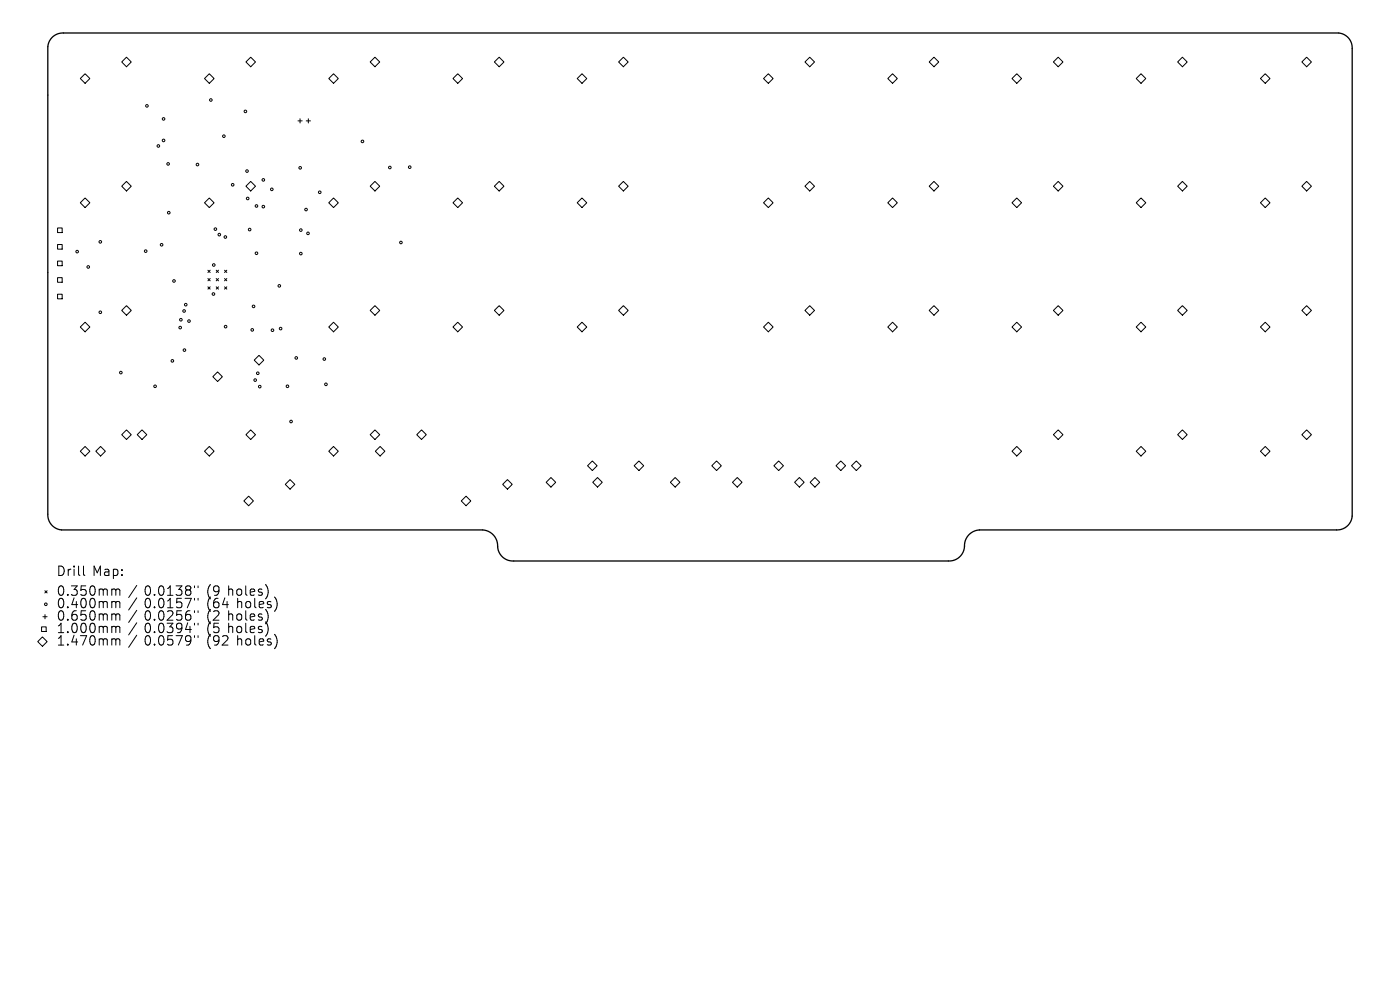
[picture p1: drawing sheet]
<svg xmlns="http://www.w3.org/2000/svg" width="297mm" height="210mm" viewBox="0 0 297 210" stroke-linecap="round" stroke-linejoin="round" font-family="sans-serif">
<defs><g id="words">
<g font-size="2.8">
<text x="12" y="122.6">Drill</text>
<text x="19.6" y="122.6">Map:</text>
<text x="12" y="126.8">0.350mm</text>
<text x="12" y="129.4">0.400mm</text>
<text x="30.6" y="126.8">0.0138&quot;</text>
<text x="30.6" y="129.4">0.0157&quot;</text>
<text x="43.9" y="126.8">(9</text>
<text x="43.9" y="129.4">(64</text>
<text x="48.4" y="126.8">holes)</text>
<text x="50.3" y="129.4">holes)</text>
<text x="12" y="132.1">0.650mm</text>
<text x="12" y="134.7">1.000mm</text>
<text x="12" y="137.4">1.470mm</text>
<text x="30.6" y="132.1">0.0256&quot;</text>
<text x="30.6" y="134.7">0.0394&quot;</text>
<text x="30.6" y="137.4">0.0579&quot;</text>
<text x="43.9" y="132.1">(2</text>
<text x="43.9" y="134.7">(5</text>
<text x="43.9" y="137.4">(92</text>
<text x="48.4" y="132.1">holes)</text>
<text x="48.4" y="134.7">holes)</text>
<text x="50.3" y="137.4">holes)</text>
</g>
</g></defs>
<path d="M11 8l1-.7 1.3-.3h270.7a3.2 3.2 0 0 1 2.9 3.3v99.2a3.2 3.2 0 0 1-3.4 2.9h-75.7a3.5 3.5 0 0 0-3.2 4 3.2 3.2 0 0 1-3.4 2.6h-92.2a3.3 3.3 0 0 1-3.4-3.6 3.4 3.4 0 0 0-3.2-3h-89.4a3.2 3.2 0 0 1-2.9-3.3v-99.2l.2-.8z" fill="none" stroke="#000" stroke-width=".28"/>
<g fill="none" stroke="#000" stroke-width=".21">
<path d="M17 16.7l1-1.1 1.1 1.1-1.1 1zM26.8 12.1l1.1 1-1.1 1.1-1-1.1zM43.4 16.7l1-1.1 1 1.1-1 1zM53.2 12.1l1 1-1 1.1-1-1.1zM69.7 16.7l1.1-1.1 1 1.1-1 1zM79.5 12.1l1.1 1-1.1 1.1-1-1.1zM96.1 16.7l1-1.1 1 1.1-1 1zM105.9 12.1l1 1-1 1.1-1-1.1zM122.4 16.7l1.1-1.1 1 1.1-1 1zM132.2 12.1l1.1 1-1.1 1.1-1-1.1zM162 16.7l1-1.1 1 1.1-1 1zM171.8 12.1l1 1-1 1.1-1-1.1z"/>
<path d="M188.3 16.7l1.1-1.1 1 1.1-1 1zM198.1 12.1l1.1 1-1.1 1.1-1-1.1zM214.7 16.7l1-1.1 1 1.1-1 1zM224.5 12.1l1 1-1 1.1-1-1.1zM241 16.7l1.1-1.1 1 1.1-1 1zM250.8 12.1l1.1 1-1.1 1.1-1-1.1zM268.4 15.6l1 1.1-1 1-1-1zM276.2 13.1l1-1 1 1-1 1.1zM26.8 38.5l1.1 1-1.1 1-1-1zM53.2 38.5l1 1-1 1-1-1zM63.2 25.6h.9M63.7 25.2v.9"/>
<path d="M65 25.6h.9M65.4 25.2v.9M79.5 38.5l1.1 1-1.1 1-1-1zM105.9 38.5l1 1-1 1-1-1zM132.2 38.5l1.1 1-1.1 1-1-1zM171.8 38.5l1 1-1 1-1-1zM198.1 38.5l1.1 1-1.1 1-1-1zM224.5 38.5l1 1-1 1-1-1zM250.8 38.5l1.1 1-1.1 1-1-1zM276.2 39.5l1-1 1 1-1 1zM12.2 48.4h1v.9h-1zM12.2 51.9h1v1h-1z"/>
<path d="M12.2 55.4h1v1h-1zM12.2 58.9h1v1h-1zM17 43l1-1 1.1 1-1.1 1zM43.4 43l1-1 1 1-1 1zM44.1 57.3l.5 .5M44.1 59.1l.5 .5M44.6 57.3l-.5 .5M44.6 59.1l-.5 .5M45.9 59.1l.5 .5M45.9 57.3l.5 .5M46.4 57.3l-.5 .5M46.4 59.1l-.5 .5"/>
<path d="M47.6 59.1l.5 .5M47.6 57.3l.5 .5M48.1 57.3l-.5 .5M48.1 59.1l-.5 .5M69.7 43l1.1-1 1 1-1 1zM96.1 43l1-1 1 1-1 1zM122.4 43l1.1-1 1 1-1 1zM162 43l1-1 1 1-1 1zM188.3 43l1.1-1 1 1-1 1zM214.7 43l1-1 1 1-1 1zM241 43l1.1-1 1 1-1 1zM268.4 42l1 1-1 1-1-1z"/>
<path d="M12.2 62.4h1v1h-1zM17 69.4l1-1 1.1 1-1.1 1zM25.8 65.9l1-1.1 1.1 1.1-1.1 1zM44.1 60.8l.5 .5M44.6 60.8l-.5 .5M45.1 79.9l1.1-1 1 1-1 1zM45.9 60.8l.5 .5M46.4 60.8l-.5 .5M47.6 60.8l.5 .5M48.1 60.8l-.5 .5M54.9 75.4l1.1 1-1.1 1-1-1zM69.7 69.4l1.1-1 1 1-1 1z"/>
<path d="M79.5 64.8l1.1 1.1-1.1 1-1-1zM96.1 69.4l1-1 1 1-1 1zM104.9 65.9l1-1.1 1 1.1-1 1zM122.4 69.4l1.1-1 1 1-1 1zM131.2 65.9l1-1.1 1.1 1.1-1.1 1zM162 69.4l1-1 1 1-1 1zM170.8 65.9l1-1.1 1 1.1-1 1zM189.4 68.4l1 1-1 1-1.1-1zM198.1 64.8l1.1 1.1-1.1 1-1-1zM215.7 68.4l1 1-1 1-1-1zM224.5 64.8l1 1.1-1 1-1-1zM242.1 68.4l1 1-1 1-1.1-1z"/>
<path d="M250.8 64.8l1.1 1.1-1.1 1-1-1zM268.4 68.4l1 1-1 1-1-1zM276.2 65.9l1-1.1 1 1.1-1 1zM17 95.7l1-1 1.1 1-1.1 1zM20.3 95.7l1-1 1.1 1-1.1 1zM25.8 92.2l1-1 1.1 1-1.1 1zM30.1 91.2l1 1-1 1-1-1zM43.4 95.7l1-1 1 1-1 1zM52.2 92.2l1-1 1 1-1 1zM69.7 95.7l1.1-1 1 1-1 1zM79.5 91.2l1.1 1-1.1 1-1-1zM79.6 95.7l1-1 1.1 1-1.1 1z"/>
<path d="M89.4 91.2l1 1-1 1-1-1zM125.7 97.8l1 1-1 1-1.1-1zM134.5 98.8l1-1 1.1 1-1.1 1zM151 98.8l1-1 1 1-1 1zM164.2 98.8l1-1 1 1-1 1zM177.4 98.8l1-1 1 1-1 1zM180.6 98.8l1.1-1 1 1-1 1zM215.7 94.7l1 1-1 1-1-1zM224.5 91.2l1 1-1 1-1-1zM242.1 94.7l1 1-1 1-1.1-1zM250.8 91.2l1.1 1-1.1 1-1-1zM268.4 94.7l1 1-1 1-1-1z"/>
<path d="M276.2 92.2l1-1 1 1-1 1zM51.7 106.3l1-1.1 1.1 1.1-1.1 1zM60.5 102.8l1-1.1 1 1.1-1 1zM98.9 105.2l1 1.1-1 1-1-1zM106.6 102.8l1.1-1.1 1 1.1-1 1zM116.9 101.3l1 1-1 1-1-1zM125.7 102.3l1.1-1 1 1-1 1zM142.2 102.3l1-1 1 1-1 1zM155.4 102.3l1-1 1 1-1 1zM168.6 102.3l1-1 1 1-1 1zM172.9 101.3l1 1-1 1-1-1zM8 136.1l1-1 1 1-1 1z"/>
<path d="M8.8 133h1v1h-1zM9.1 130.8h.9M9.5 125.3l.5 .5M9.6 130.4v.9M10 125.3l-.5 .5M17.7 120.1v1.7l.3 .3M24.3 124.9l.3 .3M24.3 127.6l.3 .3M24.3 130.2l.3 .3M24.3 132.9l.3 .3M24.3 135.5l.3 .3M24.6 125.2v1.1"/>
<path d="M24.6 127.9v1M24.6 130.5v1.1M24.6 133.2v1M24.6 135.8v1M24.6 125.2l.3-.3 .4 .1 .1 1.3M24.6 127.9l.3-.3 .4 .1 .1 1.2M24.6 130.5l.3-.3 .4 .1 .1 1.3M24.6 133.2l.3-.3 .4 .1 .1 1.2M24.6 135.8l.3-.3 .4 .1 .1 1.2M29 124.2l-1.7 2.6M29 126.8l-1.7 2.6M29 129.5l-1.7 2.5"/>
<path d="M29 132.1l-1.7 2.6M29 134.7l-1.7 2.6M41.3 124.3v.4M41.3 126.9v.4M41.3 129.6v.3M41.3 132.2v.4M41.3 134.8v.4M42 124.3v.4M42 126.9v.4M42 129.6v.3M42 132.2v.4M42 134.8v.4"/>
<path d="M56.8 124.9v1.3M56.8 132.8v1.3M56.9 130.6l-.1 .9M58.7 127.5v1.3M58.7 135.4v1.3"/>
<circle cx="31.2" cy="22.5" r=".28"/>
<circle cx="33.6" cy="31" r=".28"/>
<circle cx="34.7" cy="29.8" r=".28"/>
<circle cx="34.7" cy="25.2" r=".28"/>
<circle cx="35.7" cy="34.8" r=".28"/>
<circle cx="41.9" cy="34.9" r=".28"/>
<circle cx="44.7" cy="21.2" r=".28"/>
<circle cx="47.5" cy="28.9" r=".28"/>
<circle cx="49.4" cy="39.2" r=".28"/>
<circle cx="52.1" cy="23.6" r=".28"/>
<circle cx="52.4" cy="36.3" r=".28"/>
<circle cx="55.9" cy="38.2" r=".28"/>
<circle cx="63.7" cy="35.6" r=".28"/>
<circle cx="76.9" cy="30" r=".28"/>
<circle cx="82.7" cy="35.5" r=".28"/>
<circle cx="86.9" cy="35.5" r=".28"/>
<circle cx="16.4" cy="53.4" r=".28"/>
<circle cx="18.7" cy="56.6" r=".28"/>
<circle cx="21.3" cy="51.3" r=".28"/>
<circle cx="30.9" cy="53.3" r=".28"/>
<circle cx="34.3" cy="51.9" r=".28"/>
<circle cx="35.8" cy="45.1" r=".28"/>
<circle cx="36.9" cy="59.6" r=".28"/>
<circle cx="45.4" cy="56.2" r=".28"/>
<circle cx="45.7" cy="48.6" r=".28"/>
<circle cx="46.5" cy="49.8" r=".28"/>
<circle cx="47.8" cy="50.3" r=".28"/>
<circle cx="52.5" cy="42.1" r=".28"/>
<circle cx="53" cy="48.7" r=".28"/>
<circle cx="54.4" cy="53.7" r=".28"/>
<circle cx="54.4" cy="43.7" r=".28"/>
<circle cx="55.9" cy="43.8" r=".28"/>
<circle cx="57.7" cy="40.2" r=".28"/>
<circle cx="63.8" cy="53.8" r=".28"/>
<circle cx="63.8" cy="48.8" r=".28"/>
<circle cx="64.9" cy="44.5" r=".28"/>
<circle cx="65.3" cy="49.5" r=".28"/>
<circle cx="67.8" cy="40.8" r=".28"/>
<circle cx="85.1" cy="51.4" r=".28"/>
<circle cx="21.3" cy="66.2" r=".28"/>
<circle cx="25.6" cy="79" r=".28"/>
<circle cx="36.6" cy="76.5" r=".28"/>
<circle cx="38.2" cy="69.5" r=".28"/>
<circle cx="38.4" cy="67.8" r=".28"/>
<circle cx="39.1" cy="66" r=".28"/>
<circle cx="39.1" cy="74.3" r=".28"/>
<circle cx="39.4" cy="64.6" r=".28"/>
<circle cx="40.1" cy="68.1" r=".28"/>
<circle cx="45.3" cy="62.4" r=".28"/>
<circle cx="47.9" cy="69.3" r=".28"/>
<circle cx="53.5" cy="70" r=".28"/>
<circle cx="53.8" cy="65" r=".28"/>
<circle cx="54.7" cy="79.2" r=".28"/>
<circle cx="57.8" cy="70" r=".28"/>
<circle cx="59.3" cy="60.6" r=".28"/>
<circle cx="59.5" cy="69.7" r=".28"/>
<circle cx="62.9" cy="75.9" r=".28"/>
<circle cx="68.8" cy="76.2" r=".28"/>
<circle cx="32.9" cy="81.9" r=".28"/>
<circle cx="54.1" cy="80.6" r=".28"/>
<circle cx="55.1" cy="82" r=".28"/>
<circle cx="61" cy="81.9" r=".28"/>
<circle cx="61.7" cy="89.4" r=".28"/>
<circle cx="69.1" cy="81.5" r=".28"/>
<circle cx="9.7" cy="128.2" r=".28"/>
</g>
<use href="#words"/>
</svg>
